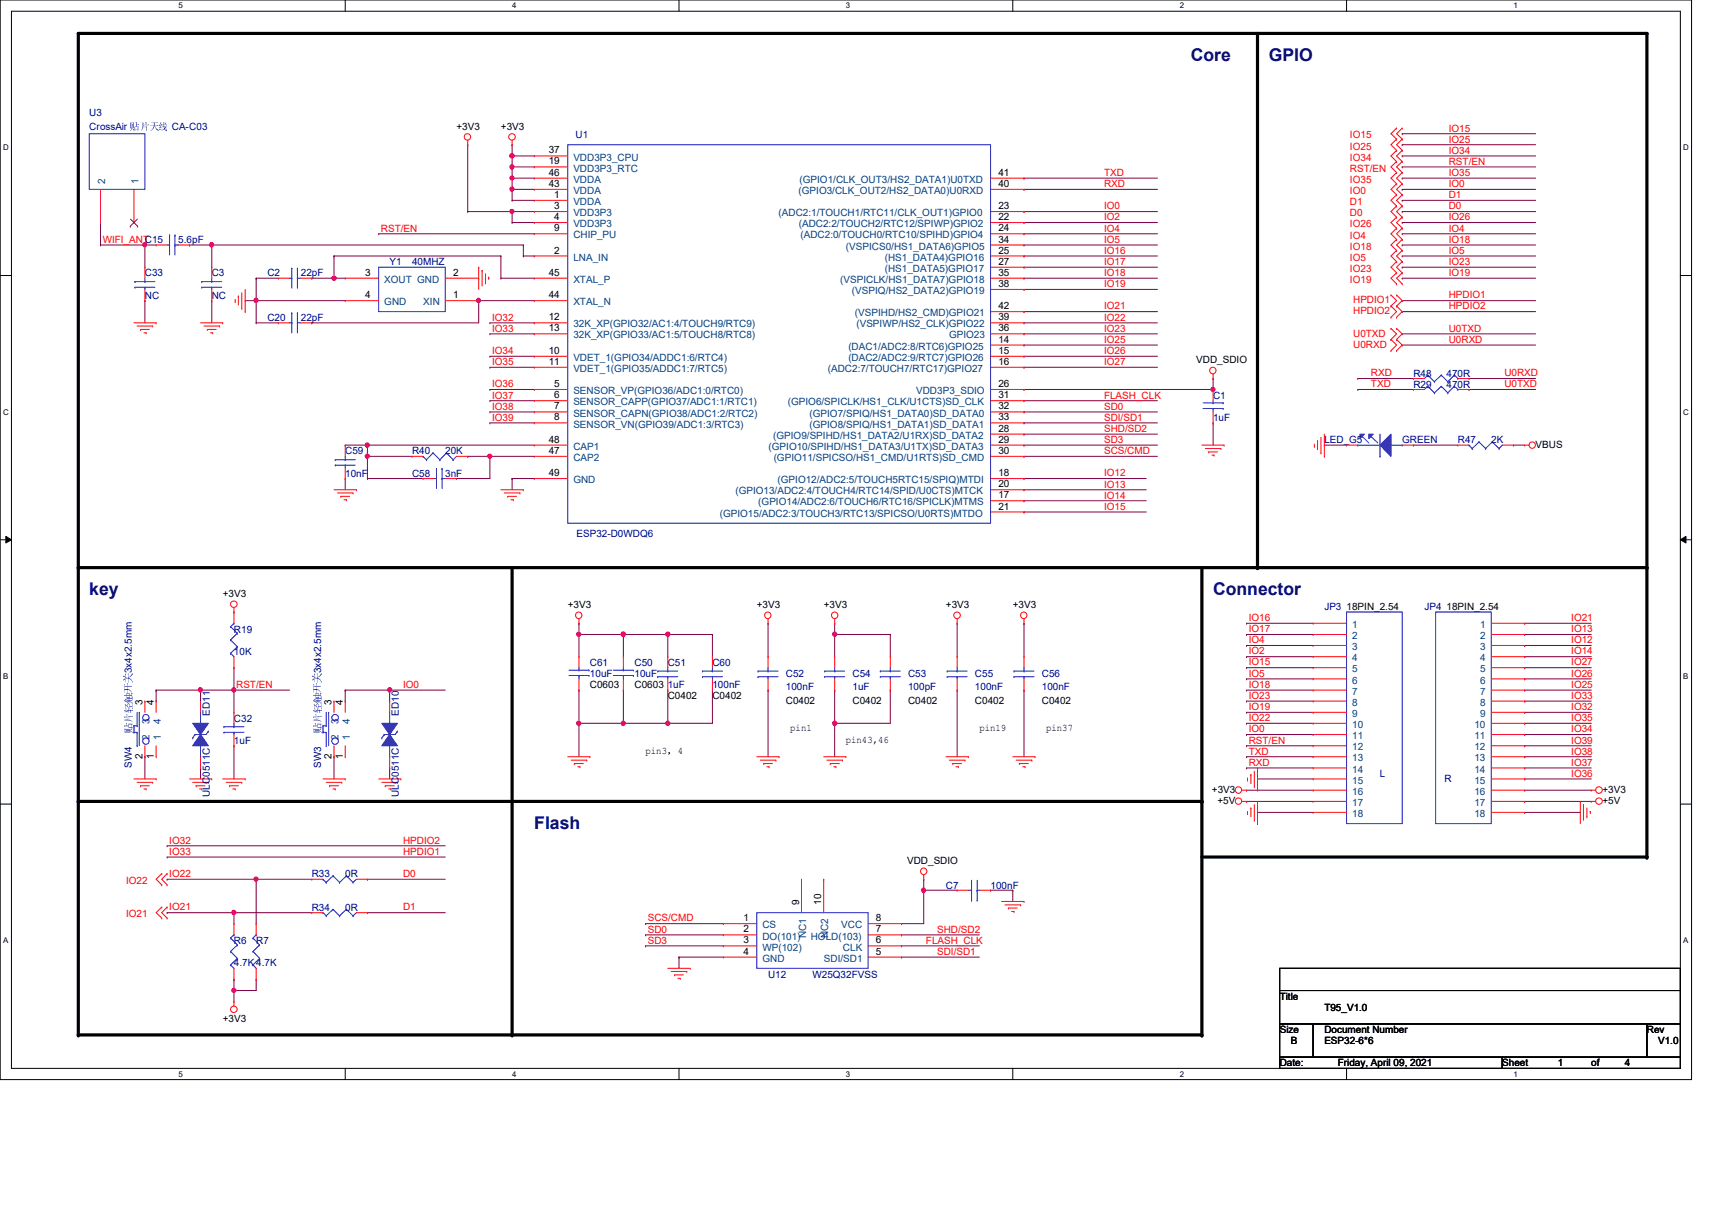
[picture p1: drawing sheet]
<svg xmlns="http://www.w3.org/2000/svg" width="297mm" height="210mm" viewBox="0 0 297 210" stroke-linecap="round" stroke-linejoin="round" font-family="sans-serif">
<defs><g id="words">
<g font-size="3" fill="#00007f">
<text x="206.6" y="10.6">Core</text>
<text x="220.1" y="10.6">GPIO</text>
<text x="15.5" y="103.3">key</text>
<text x="210.5" y="103.3">Connector</text>
<text x="92.7" y="143.8">Flash</text>
</g>
<g font-size="1.7" fill="#00007f">
<text x="15.5" y="20.2">U3</text>
<text x="15.5" y="22.5">CrossAir 贴贴贴贴 CA-C03</text>
<text x="99.9" y="24">U1</text>
<text x="25.1" y="48">C33</text>
<text x="30.9" y="42.2">5.6pF</text>
<text x="36.7" y="48">C3</text>
<text x="46.4" y="48">C2</text>
<text x="52.2" y="48">22pF</text>
<text x="67.6" y="46">Y1</text>
<text x="71.5" y="46">40MHZ</text>
<text x="25.1" y="51.8">NC</text>
<text x="36.7" y="51.8">NC</text>
<text x="46.4" y="55.7">C20</text>
<text x="52.2" y="55.7">22pF</text>
<text x="245.2" y="65.3">R48</text>
<text x="251" y="65.3">470R</text>
<text x="210.5" y="69.2">C1</text>
<text x="245.2" y="67.3">R29</text>
<text x="251" y="67.3">470R</text>
<text x="210.5" y="73.1">1uF</text>
<text x="229.8" y="76.9">LED_G5</text>
<text x="243.3" y="76.9">GREEN</text>
<text x="252.9" y="76.9">R47</text>
<text x="258.7" y="76.9">2K</text>
<text x="59.9" y="78.8">C59</text>
<text x="59.9" y="82.7">10nF</text>
<text x="71.5" y="82.7">C58</text>
<text x="71.5" y="78.8">R40</text>
<text x="77.3" y="82.7">3nF</text>
<text x="77.3" y="78.8">20K</text>
<text x="100" y="93.1">ESP32-D0WDQ6</text>
<text x="229.8" y="105.9">JP3</text>
<text x="247.1" y="105.9">JP4</text>
<text x="40.6" y="109.7">R19</text>
<text x="40.6" y="113.6">10K</text>
<text x="22.9" y="116.8" transform="rotate(-90 22.9 116.8)">3x4x2.5mm</text>
<text x="22.9" y="118.5">贴</text>
<text x="55.7" y="116.8" transform="rotate(-90 55.7 116.8)">3x4x2.5mm</text>
<text x="55.7" y="118.5">贴</text>
<text x="102.4" y="115.5">C61</text>
<text x="102.4" y="117.4">10uF</text>
<text x="110.1" y="115.5">C50</text>
<text x="110.1" y="117.4">10uF</text>
<text x="115.9" y="115.5">C51</text>
<text x="115.9" y="119.4">1uF</text>
<text x="123.6" y="115.5">C60</text>
<text x="123.6" y="119.4">100nF</text>
<text x="136.4" y="117.4">C52</text>
<text x="136.4" y="119.8">100nF</text>
<text x="147.9" y="117.4">C54</text>
<text x="147.9" y="119.8">1uF</text>
<text x="157.6" y="117.4">C53</text>
<text x="157.6" y="119.8">100pF</text>
<text x="169.2" y="117.4">C55</text>
<text x="169.2" y="119.8">100nF</text>
<text x="180.8" y="117.4">C56</text>
<text x="180.8" y="119.8">100nF</text>
<text x="22.9" y="125.5">贴</text>
<text x="22.9" y="123.7">贴</text>
<text x="22.9" y="122">贴</text>
<text x="22.9" y="120.3">贴</text>
<text x="36.4" y="124.1" transform="rotate(-90 36.4 124.1)">ED11</text>
<text x="40.6" y="125.2">C32</text>
<text x="55.7" y="125.5">贴</text>
<text x="55.7" y="123.7">贴</text>
<text x="55.7" y="122">贴</text>
<text x="55.7" y="120.3">贴</text>
<text x="69.2" y="124.1" transform="rotate(-90 69.2 124.1)">ED10</text>
<text x="22.9" y="127.2">贴</text>
<text x="40.6" y="129">1uF</text>
<text x="55.7" y="127.2">贴</text>
<text x="22.9" y="133.2" transform="rotate(-90 22.9 133.2)">SW4</text>
<text x="55.7" y="133.2" transform="rotate(-90 55.7 133.2)">SW3</text>
<text x="239.4" y="134.8">L</text>
<text x="250.6" y="135.6">R</text>
<text x="36.4" y="138.2" transform="rotate(-90 36.4 138.2)">ULC0511C</text>
<text x="69.2" y="138.2" transform="rotate(-90 69.2 138.2)">ULC0511C</text>
<text x="54.1" y="152.2">R33</text>
<text x="59.9" y="152.2">0R</text>
<text x="164.1" y="154.1">C7</text>
<text x="171.9" y="154.1">100nF</text>
<text x="54.1" y="158">R34</text>
<text x="59.9" y="158">0R</text>
<text x="40.6" y="163.8">R6</text>
<text x="40.6" y="167.6">4.7K 4.7K</text>
<text x="44.4" y="163.8">R7</text>
<text x="133.3" y="169.6">U12</text>
<text x="141" y="169.6">W25Q32FVSS</text>
</g>
<g font-size="1.7">
<text x="79.2" y="22.5">+3V3</text>
<text x="86.9" y="22.5">+3V3</text>
<text x="95.2" y="26.6">37</text>
<text x="95.2" y="28.5">19</text>
<text x="95.2" y="30.5">46</text>
<text x="95.2" y="32.4">43</text>
<text x="96.2" y="34.3">1</text>
<text x="173.2" y="30.5">41</text>
<text x="173.2" y="32.4">40</text>
<text x="96.2" y="36.3">3</text>
<text x="96.2" y="40.1">9</text>
<text x="96.2" y="38.2">4</text>
<text x="173.2" y="36.3">23</text>
<text x="173.2" y="38.2">22</text>
<text x="173.2" y="40.1">24</text>
<text x="63.4" y="47.8">3</text>
<text x="78.6" y="47.8">2</text>
<text x="95.2" y="47.8">45</text>
<text x="96.2" y="44">2</text>
<text x="173.2" y="42.1">34</text>
<text x="173.2" y="44">25</text>
<text x="173.2" y="45.9">27</text>
<text x="173.2" y="47.8">35</text>
<text x="63.4" y="51.7">4</text>
<text x="78.6" y="51.7">1</text>
<text x="95.2" y="51.7">44</text>
<text x="173.2" y="49.8">38</text>
<text x="173.2" y="53.6">42</text>
<text x="95.2" y="55.6">12</text>
<text x="95.2" y="57.5">13</text>
<text x="173.2" y="55.6">39</text>
<text x="173.2" y="57.5">36</text>
<text x="173.2" y="59.4">14</text>
<text x="95.2" y="61.4">10</text>
<text x="95.2" y="63.3">11</text>
<text x="173.2" y="61.4">15</text>
<text x="173.2" y="63.3">16</text>
<text x="207.6" y="63">VDD_SDIO</text>
<text x="96.2" y="67.1">5</text>
<text x="96.2" y="69.1">6</text>
<text x="96.2" y="71">7</text>
<text x="173.2" y="67.1">26</text>
<text x="173.2" y="69.1">31</text>
<text x="173.2" y="71">32</text>
<text x="95.2" y="76.8">48</text>
<text x="96.2" y="72.9">8</text>
<text x="173.2" y="72.9">33</text>
<text x="173.2" y="74.9">28</text>
<text x="173.2" y="76.8">29</text>
<text x="266.4" y="77.7">VBUS</text>
<text x="95.2" y="78.7">47</text>
<text x="95.2" y="82.6">49</text>
<text x="173.2" y="78.7">30</text>
<text x="173.2" y="82.6">18</text>
<text x="173.2" y="84.5">20</text>
<text x="173.2" y="86.4">17</text>
<text x="173.2" y="88.4">21</text>
<text x="38.6" y="103.5">+3V3</text>
<text x="98.5" y="105.5">+3V3</text>
<text x="131.3" y="105.5">+3V3</text>
<text x="142.9" y="105.5">+3V3</text>
<text x="164.1" y="105.5">+3V3</text>
<text x="175.7" y="105.5">+3V3</text>
<text x="233.6" y="105.9">18PIN_2.54</text>
<text x="251" y="105.9">18PIN_2.54</text>
<text x="102.4" y="119.4">C0603</text>
<text x="110.1" y="119.4">C0603</text>
<text x="24.7" y="122.2" transform="rotate(-90 24.7 122.2)">3</text>
<text x="26.7" y="122.2" transform="rotate(-90 26.7 122.2)">4</text>
<text x="57.5" y="122.2" transform="rotate(-90 57.5 122.2)">3</text>
<text x="59.5" y="122.2" transform="rotate(-90 59.5 122.2)">4</text>
<text x="115.9" y="121.3">C0402</text>
<text x="123.6" y="121.3">C0402</text>
<text x="136.4" y="122.1">C0402</text>
<text x="147.9" y="122.1">C0402</text>
<text x="157.6" y="122.1">C0402</text>
<text x="169.2" y="122.1">C0402</text>
<text x="180.8" y="122.1">C0402</text>
<text x="24.7" y="131.7" transform="rotate(-90 24.7 131.7)">2</text>
<text x="26.7" y="131.7" transform="rotate(-90 26.7 131.7)">1</text>
<text x="57.5" y="131.7" transform="rotate(-90 57.5 131.7)">2</text>
<text x="59.5" y="131.7" transform="rotate(-90 59.5 131.7)">1</text>
<text x="112" y="130.8">pin3，4</text>
<text x="137.1" y="126.9">pin1</text>
<text x="146.8" y="128.8">pin43,46</text>
<text x="169.9" y="126.9">pin19</text>
<text x="181.5" y="126.9">pin37</text>
<text x="210.3" y="137.5">+3V3</text>
<text x="278" y="137.5">+3V3</text>
<text x="211.2" y="139.4">+5V</text>
<text x="278" y="139.4">+5V</text>
<text x="157.4" y="149.9">VDD_SDIO</text>
<text x="129" y="159.8">1</text>
<text x="129" y="161.8">2</text>
<text x="138.6" y="157" transform="rotate(-90 138.6 157)">9</text>
<text x="142.5" y="157" transform="rotate(-90 142.5 157)">10</text>
<text x="152" y="159.8">8</text>
<text x="152" y="161.8">7</text>
<text x="129" y="163.7">3</text>
<text x="129" y="165.6">4</text>
<text x="152" y="163.7">6</text>
<text x="152" y="165.6">5</text>
<text x="222" y="173.4">Title</text>
<text x="38.6" y="177.3">+3V3</text>
<text x="222" y="179.2">Size</text>
<text x="229.8" y="179.2">Document Number</text>
<text x="229.8" y="175.3">T95_V1.0</text>
<text x="285.7" y="179.2">Rev</text>
<text x="222" y="185">Date:</text>
<text x="224" y="181.1">B</text>
<text x="229.8" y="181.1">ESP32-6*6</text>
<text x="232.1" y="185">Friday, April 09, 2021</text>
<text x="260.6" y="185">Sheet</text>
<text x="270.3" y="185">1</text>
<text x="276.1" y="185">of</text>
<text x="281.9" y="185">4</text>
<text x="287.7" y="181.1">V1.0</text>
</g>
<g font-size="1.7" fill="#f00">
<text x="251.4" y="22.8">IO15</text>
<text x="234.2" y="29.8">RST/EN</text>
<text x="234.2" y="24">IO15</text>
<text x="234.2" y="26">IO25</text>
<text x="234.2" y="27.9">IO34</text>
<text x="251.4" y="28.6">RST/EN</text>
<text x="251.4" y="24.7">IO25</text>
<text x="251.4" y="26.7">IO34</text>
<text x="191.6" y="32.5">RXD</text>
<text x="191.6" y="30.5">TXD</text>
<text x="234.2" y="31.7">IO35</text>
<text x="234.2" y="33.7">IO0</text>
<text x="234.2" y="35.6">D1</text>
<text x="251.4" y="30.5">IO35</text>
<text x="251.4" y="32.5">IO0</text>
<text x="251.4" y="34.4">D1</text>
<text x="66.1" y="40.2">RST/EN</text>
<text x="191.6" y="40.2">IO4</text>
<text x="191.6" y="38.2">IO2</text>
<text x="191.6" y="36.3">IO0</text>
<text x="234.2" y="39.5">IO26</text>
<text x="234.2" y="37.5">D0</text>
<text x="234.2" y="41.4">IO4</text>
<text x="251.4" y="36.3">D0</text>
<text x="251.4" y="38.2">IO26</text>
<text x="251.4" y="40.2">IO4</text>
<text x="17.8" y="42.1">WIFI_ANTC15</text>
<text x="191.6" y="42.1">IO5</text>
<text x="191.6" y="47.9">IO18</text>
<text x="191.6" y="46">IO17</text>
<text x="191.6" y="44">IO16</text>
<text x="234.2" y="43.3">IO18</text>
<text x="234.2" y="45.3">IO5</text>
<text x="234.2" y="47.2">IO23</text>
<text x="251.4" y="47.9">IO19</text>
<text x="251.4" y="46">IO23</text>
<text x="251.4" y="44">IO5</text>
<text x="251.4" y="42.1">IO18</text>
<text x="191.6" y="53.7">IO21</text>
<text x="191.6" y="49.8">IO19</text>
<text x="234.2" y="49.1">IO19</text>
<text x="234.8" y="52.6">HPDIO1</text>
<text x="251.4" y="51.8">HPDIO1</text>
<text x="251.4" y="53.7">HPDIO2</text>
<text x="85.4" y="57.5">IO33</text>
<text x="85.4" y="55.6">IO32</text>
<text x="191.6" y="57.5">IO23</text>
<text x="191.6" y="59.5">IO25</text>
<text x="191.6" y="55.6">IO22</text>
<text x="234.8" y="58.4">U0TXD</text>
<text x="234.8" y="54.5">HPDIO2</text>
<text x="251.4" y="57.5">U0TXD</text>
<text x="251.4" y="59.5">U0RXD</text>
<text x="85.4" y="63.3">IO35</text>
<text x="85.4" y="61.4">IO34</text>
<text x="191.6" y="63.3">IO27</text>
<text x="191.6" y="61.4">IO26</text>
<text x="234.8" y="60.3">U0RXD</text>
<text x="237.9" y="65.3">RXD</text>
<text x="261" y="65.3">U0RXD</text>
<text x="85.4" y="71.1">IO38</text>
<text x="85.4" y="69.1">IO37</text>
<text x="85.4" y="67.2">IO36</text>
<text x="191.6" y="71.1">SD0</text>
<text x="191.6" y="69.1">FLASH_CLK</text>
<text x="237.9" y="67.2">TXD</text>
<text x="261" y="67.2">U0TXD</text>
<text x="85.4" y="73">IO39</text>
<text x="191.6" y="76.8">SD3</text>
<text x="191.6" y="74.9">SHD/SD2</text>
<text x="191.6" y="73">SDI/SD1</text>
<text x="191.6" y="82.6">IO12</text>
<text x="191.6" y="78.8">SCS/CMD</text>
<text x="191.6" y="88.4">IO15</text>
<text x="191.6" y="84.6">IO13</text>
<text x="191.6" y="86.5">IO14</text>
<text x="216.7" y="107.7">IO16</text>
<text x="272.6" y="107.7">IO21</text>
<text x="216.7" y="113.5">IO2</text>
<text x="216.7" y="111.6">IO4</text>
<text x="216.7" y="109.7">IO17</text>
<text x="272.6" y="113.5">IO14</text>
<text x="272.6" y="111.6">IO12</text>
<text x="272.6" y="109.7">IO13</text>
<text x="41" y="119.3">RST/EN</text>
<text x="69.9" y="119.3">IO0</text>
<text x="216.7" y="119.3">IO18</text>
<text x="216.7" y="117.4">IO5</text>
<text x="216.7" y="115.4">IO15</text>
<text x="272.6" y="119.3">IO25</text>
<text x="272.6" y="117.4">IO26</text>
<text x="272.6" y="115.4">IO27</text>
<text x="216.7" y="121.2">IO23</text>
<text x="216.7" y="123.2">IO19</text>
<text x="216.7" y="125.1">IO22</text>
<text x="272.6" y="125.1">IO35</text>
<text x="272.6" y="121.2">IO33</text>
<text x="272.6" y="123.2">IO32</text>
<text x="216.7" y="130.9">TXD</text>
<text x="216.7" y="129">RST/EN</text>
<text x="216.7" y="127">IO0</text>
<text x="272.6" y="129">IO39</text>
<text x="272.6" y="130.9">IO38</text>
<text x="272.6" y="127">IO34</text>
<text x="216.7" y="132.8">RXD</text>
<text x="272.6" y="134.7">IO36</text>
<text x="272.6" y="132.8">IO37</text>
<text x="29.4" y="146.3">IO32</text>
<text x="29.4" y="148.3">IO33</text>
<text x="69.9" y="146.3">HPDIO2</text>
<text x="69.9" y="148.3">HPDIO1</text>
<text x="21.9" y="153.4">IO22</text>
<text x="29.4" y="152.1">IO22</text>
<text x="69.9" y="152.1">D0</text>
<text x="21.9" y="159.1">IO21</text>
<text x="29.4" y="157.9">IO21</text>
<text x="69.9" y="157.9">D1</text>
<text x="112.4" y="161.8">SD0</text>
<text x="112.4" y="159.9">SCS/CMD</text>
<text x="162.6" y="161.8">SHD/SD2</text>
<text x="112.4" y="163.7">SD3</text>
<text x="160.7" y="163.7">FLASH_CLK</text>
<text x="162.6" y="165.7">SDI/SD1</text>
</g>
<g font-size="1.7" fill="#003f7f">
<text x="99.5" y="27.9">VDD3P3_CPU</text>
<text x="99.5" y="29.8">VDD3P3_RTC</text>
<text x="18.2" y="31.9" transform="rotate(-90 18.2 31.9)">2</text>
<text x="24" y="31.9" transform="rotate(-90 24 31.9)">1</text>
<text x="99.5" y="31.7">VDDA</text>
<text x="99.5" y="33.7">VDDA</text>
<text x="99.5" y="35.6">VDDA</text>
<text x="138.6" y="33.7">(GPIO3/CLK_OUT2/HS2_DATA0)U0RXD</text>
<text x="138.7" y="31.7">(GPIO1/CLK_OUT3/HS2_DATA1)U0TXD</text>
<text x="99.5" y="37.5">VDD3P3</text>
<text x="99.5" y="41.4">CHIP_PU</text>
<text x="99.5" y="39.4">VDD3P3</text>
<text x="135.1" y="37.5">(ADC2:1/TOUCH1/RTC11/CLK_OUT1)GPIO0</text>
<text x="138.6" y="39.4">(ADC2:2/TOUCH2/RTC12/SPIWP)GPIO2</text>
<text x="138.9" y="41.4">(ADC2:0/TOUCH0/RTC10/SPIHD)GPIO4</text>
<text x="99.5" y="45.2">LNA_IN</text>
<text x="146.8" y="43.3">(VSPICS0/HS1_DATA6)GPIO5</text>
<text x="153.5" y="45.2">(HS1_DATA4)GPIO16</text>
<text x="153.5" y="47.2">(HS1_DATA5)GPIO17</text>
<text x="66.7" y="49.1">XOUT GND</text>
<text x="66.7" y="53">GND</text>
<text x="73.4" y="53">XIN</text>
<text x="99.5" y="49.1">XTAL_P</text>
<text x="99.5" y="53">XTAL_N</text>
<text x="145.8" y="49.1">(VSPICLK/HS1_DATA7)GPIO18</text>
<text x="147.8" y="51">(VSPIQ/HS2_DATA2)GPIO19</text>
<text x="99.5" y="56.8">32K_XP(GPIO32/AC1:4/TOUCH9/RTC9)</text>
<text x="99.5" y="58.7">32K_XP(GPIO33/AC1:5/TOUCH8/RTC8)</text>
<text x="148.3" y="54.9">(VSPIHD/HS2_CMD)GPIO21</text>
<text x="148.6" y="56.8">(VSPIWP/HS2_CLK)GPIO22</text>
<text x="164.7" y="58.7">GPIO23</text>
<text x="99.5" y="62.6">VDET_1(GPIO34/ADDC1:6/RTC4)</text>
<text x="99.5" y="64.5">VDET_1(GPIO35/ADDC1:7/RTC5)</text>
<text x="143.6" y="64.5">(ADC2:7/TOUCH7/RTC17)GPIO27</text>
<text x="147.2" y="60.7">(DAC1/ADC2:8/RTC6)GPIO25</text>
<text x="147.2" y="62.6">(DAC2/ADC2:9/RTC7)GPIO26</text>
<text x="99.5" y="68.4">SENSOR_VP(GPIO36/ADC1:0/RTC0)</text>
<text x="99.5" y="70.3">SENSOR_CAPP(GPIO37/ADC1:1/RTC1)</text>
<text x="136.7" y="70.3">(GPIO6/SPICLK/HS1_CLK/U1CTS)SD_CLK</text>
<text x="159" y="68.4">VDD3P3_SDIO</text>
<text x="99.5" y="72.3">SENSOR_CAPN(GPIO38/ADC1:2/RTC2)</text>
<text x="99.5" y="74.2">SENSOR_VN(GPIO39/ADC1:3/RTC3)</text>
<text x="134.2" y="76.1">(GPIO9/SPIHD/HS1_DATA2/U1RX)SD_DATA2</text>
<text x="140.5" y="72.3">(GPIO7/SPIQ/HS1_DATA0)SD_DATA0</text>
<text x="140.5" y="74.2">(GPIO8/SPIQ/HS1_DATA1)SD_DATA1</text>
<text x="99.5" y="78">CAP1</text>
<text x="99.5" y="80">CAP2</text>
<text x="99.5" y="83.8">GND</text>
<text x="133.3" y="78">(GPIO10/SPIHD/HS1_DATA3/U1TX)SD_DATA3</text>
<text x="134.2" y="80">(GPIO11/SPICSO/HS1_CMD/U1RTS)SD_CMD</text>
<text x="134.9" y="83.8">(GPIO12/ADC2:5/TOUCH5RTC15/SPIQ)MTDI</text>
<text x="124.9" y="89.6">(GPIO15/ADC2:3/TOUCH3/RTC13/SPICSO/U0RTS)MTDO</text>
<text x="127.6" y="85.8">(GPIO13/ADC2:4/TOUCH4/RTC14/SPID/U0CTS)MTCK</text>
<text x="131.6" y="87.7">(GPIO14/ADC2:6/TOUCH6/RTC16/SPICLK)MTMS</text>
<text x="234.6" y="108.9">1</text>
<text x="234.6" y="110.9">2</text>
<text x="234.6" y="112.8">3</text>
<text x="256.8" y="108.9">1</text>
<text x="256.8" y="110.9">2</text>
<text x="256.8" y="112.8">3</text>
<text x="234.6" y="114.7">4</text>
<text x="234.6" y="116.6">5</text>
<text x="234.6" y="118.6">6</text>
<text x="256.8" y="114.7">4</text>
<text x="256.8" y="116.6">5</text>
<text x="256.8" y="118.6">6</text>
<text x="25.9" y="125.5" transform="rotate(-90 25.9 125.5)">3</text>
<text x="27.9" y="125.5" transform="rotate(-90 27.9 125.5)">4</text>
<text x="58.8" y="125.5" transform="rotate(-90 58.8 125.5)">3</text>
<text x="60.7" y="125.5" transform="rotate(-90 60.7 125.5)">4</text>
<text x="234.6" y="120.5">7</text>
<text x="234.6" y="122.4">8</text>
<text x="234.6" y="124.4">9</text>
<text x="256.8" y="120.5">7</text>
<text x="256.8" y="122.4">8</text>
<text x="256.8" y="124.4">9</text>
<text x="25.9" y="128.4" transform="rotate(-90 25.9 128.4)">2</text>
<text x="27.9" y="128.4" transform="rotate(-90 27.9 128.4)">1</text>
<text x="58.8" y="128.4" transform="rotate(-90 58.8 128.4)">2</text>
<text x="60.7" y="128.4" transform="rotate(-90 60.7 128.4)">1</text>
<text x="234.6" y="126.3">10</text>
<text x="234.6" y="128.2">11</text>
<text x="234.6" y="130.2">12</text>
<text x="255.8" y="126.3">10</text>
<text x="255.8" y="128.2">11</text>
<text x="255.8" y="130.2">12</text>
<text x="234.6" y="132.1">13</text>
<text x="234.6" y="134">14</text>
<text x="234.6" y="135.9">15</text>
<text x="234.6" y="137.9">16</text>
<text x="255.8" y="132.1">13</text>
<text x="255.8" y="134">14</text>
<text x="255.8" y="135.9">15</text>
<text x="255.8" y="137.9">16</text>
<text x="234.6" y="139.8">17</text>
<text x="234.6" y="141.7">18</text>
<text x="255.8" y="139.8">17</text>
<text x="255.8" y="141.7">18</text>
<text x="132.3" y="161">CS</text>
<text x="146" y="161">VCC</text>
<text x="132.3" y="163">DO(101)</text>
<text x="132.3" y="164.9">WP(102)</text>
<text x="132.3" y="166.8">GND</text>
<text x="139.9" y="162.7" transform="rotate(-90 139.9 162.7)">NC1</text>
<text x="140.7" y="163">HOLD(103)</text>
<text x="143" y="166.8">SDI/SD1</text>
<text x="143.7" y="162.7" transform="rotate(-90 143.7 162.7)">NC2</text>
<text x="146.3" y="164.9">CLK</text>
</g>
<g font-size="1.4">
<text x="30.9" y="1.4">5</text>
<text x="88.9" y="1.4">4</text>
<text x="146.8" y="1.4">3</text>
<text x="204.7" y="1.4">2</text>
<text x="262.6" y="1.4">1</text>
<text x=".5" y="26.1">D</text>
<text x="292.1" y="26.1">D</text>
<text x=".5" y="71.9">C</text>
<text x="292.1" y="71.9">C</text>
<text x=".5" y="117.8">B</text>
<text x="292.1" y="117.8">B</text>
<text x=".5" y="163.6">A</text>
<text x="292.1" y="163.6">A</text>
<text x="30.9" y="186.8">5</text>
<text x="88.9" y="186.8">4</text>
<text x="146.8" y="186.8">3</text>
<text x="204.7" y="186.8">2</text>
<text x="262.6" y="186.8">1</text>
</g>
</g></defs>
<path d="M0 0h293.5v187.3h-293.5zM2 1.9h289.5v183.4h-289.5z" fill="none" stroke="#000" stroke-width=".17"/>
<g fill="#fff">
<path d="M30.9 .2h.8v1.5h-.8z"/>
<path d="M30.9 185.5h.8v1.6h-.8z"/>
</g>
<path d="M59.9 0v1.9M59.9 185.3v2" fill="none" stroke="#000" stroke-width=".17"/>
<g fill="#fff">
<path d="M88.9 .2h.7v1.5h-.7z"/>
<path d="M88.9 185.5h.7v1.6h-.7z"/>
</g>
<path d="M117.8 0v1.9M117.8 185.3v2" fill="none" stroke="#000" stroke-width=".17"/>
<g fill="#fff">
<path d="M146.8 .2h.7v1.5h-.7z"/>
<path d="M146.8 185.5h.7v1.6h-.7z"/>
</g>
<path d="M175.7 0v1.9M175.7 185.3v2" fill="none" stroke="#000" stroke-width=".17"/>
<g fill="#fff">
<path d="M204.7 .2h.7v1.5h-.7z"/>
<path d="M204.7 185.5h.7v1.6h-.7z"/>
</g>
<path d="M233.6 0v1.9M233.6 185.3v2" fill="none" stroke="#000" stroke-width=".17"/>
<g fill="#fff">
<path d="M262.6 .2h.8v1.5h-.8z"/>
<path d="M262.6 185.5h.8v1.6h-.8z"/>
<path d="M.5 24.8h1v1.6h-1z"/>
<path d="M292.1 24.8h.9v1.6h-.9z"/>
<path d="M.5 70.7h1v1.5h-1z"/>
<path d="M292.1 70.7h.9v1.5h-.9z"/>
</g>
<path d="M0 47.8h2M291.5 47.8h2" fill="none" stroke="#000" stroke-width=".17"/>
<g fill="#fff">
<path d="M.5 116.5h.9v1.6h-.9z"/>
<path d="M292.1 116.5h.8v1.6h-.8z"/>
</g>
<path d="M0 93.6h2M1 93l1 .6-1 .6zM291.5 93.6l1-.6v1.2zM291.5 93.6h2" fill="none" stroke="#000" stroke-width=".17"/>
<path d="M1 93l1 .6-1 .6zM291.5 93.6l1-.6v1.2z" fill="#000"/>
<g fill="#fff">
<path d="M.5 162.4h.9v1.5h-.9z"/>
<path d="M292.1 162.4h.8v1.5h-.8z"/>
</g>
<path d="M0 139.5h2M291.5 139.5h2" fill="none" stroke="#000" stroke-width=".17"/>
<path d="M218.2 5.8v92.7M13.6 98.5h272.1M88.9 98.5v81M208.5 98.5v81h-194.9v-173.7h272.1v142.9h-77.2M13.6 139h194.9" fill="none" stroke="#000" stroke-width=".55"/>
<g fill="#000">
<circle cx="218.2" cy="5.8" r=".28"/>
<circle cx="285.7" cy="5.8" r=".28"/>
<circle cx="13.6" cy="98.5" r=".28"/>
<circle cx="218.2" cy="98.5" r=".28"/>
<circle cx="285.7" cy="98.5" r=".28"/>
<circle cx="13.6" cy="139" r=".28"/>
<circle cx="88.9" cy="139" r=".28"/>
<circle cx="208.5" cy="139" r=".28"/>
<circle cx="285.7" cy="148.7" r=".28"/>
<circle cx="13.6" cy="179.5" r=".28"/>
<circle cx="88.9" cy="179.5" r=".28"/>
<circle cx="208.5" cy="179.5" r=".28"/>
</g>
<g fill="none" stroke="#7f003f" stroke-width=".17">
<path d="M243.3 30.9h.1M243.3 32.9h.1M243.3 34.8h.1M243.3 36.7h.1M243.3 30.9h23.1M243.3 32.9h23.1M243.3 34.8h23.1M243.3 36.7h23.1M243.3 57.9h.1M243.3 59.9h.1M243.3 57.9h23.1M243.3 59.9h23.1"/>
<path d="M235.6 67.6h.1M235.6 65.7h.1M235.6 67.6h9.6M235.6 65.7h9.6M254.9 67.6h.1M254.9 67.6h11.5M177.7 83h.1M177.7 83h21.2M40.6 119.7h.1M40.6 119.7h9.6M40.6 129.4h.1M40.6 129.4v5.7"/>
</g>
<circle cx="40.6" cy="119.7" r=".38" fill="#f0f"/>
<circle cx="40.6" cy="119.7" r=".38" fill="none" stroke="#f0f" stroke-width=".17"/>
<g fill="none" stroke="#7f003f" stroke-width=".17">
<path d="M34.8 119.7h.1M34.8 119.7h5.8M40.6 115.8h.1M40.6 119.7h.1M40.6 115.8v7.8M40.6 158.3h.1M40.6 158.3h13.5M44.4 152.5h.1M44.4 152.5h9.7M63.8 152.5h.1M63.8 158.3h.1M63.8 152.5h13.5"/>
<path d="M63.8 158.3h13.5"/>
</g>
<circle cx="34.8" cy="119.7" r=".38" fill="#f0f"/>
<circle cx="34.8" cy="119.7" r=".38" fill="none" stroke="#f0f" stroke-width=".17"/>
<g fill="none" stroke="#7f003f" stroke-width=".17">
<path d="M177.7 38.6h.1M177.7 38.6h23.1M243.3 38.6h.1M243.3 29h.1M243.3 38.6h23.1M243.3 29h23.1M177.7 40.6h.1M177.7 42.5h.1M177.7 48.3h.1M177.7 57.9h.1M177.7 40.6h23.1M177.7 48.3h23.1"/>
<path d="M177.7 42.5h23.1M177.7 57.9h23.1M243.3 52.2h.1M243.3 54.1h.1M243.3 48.3h.1M243.3 46.4h.1M243.3 44.4h.1M243.3 42.5h.1M243.3 40.6h.1M243.3 52.2h23.1M243.3 54.1h23.1M243.3 40.6h23.1"/>
<path d="M243.3 48.3h23.1M243.3 46.4h23.1M243.3 44.4h23.1M243.3 42.5h23.1M245.2 77.2h.1M245.2 77.2h7.7M254.9 65.7h.1M254.9 65.7h11.5M177.7 88.8h.1M177.7 85h.1M177.7 86.9h.1M177.7 88.8h21.2"/>
<path d="M177.7 85h21.2M177.7 86.9h21.2M100.5 110.1h.1M100.5 110.1v3.8M108.2 110.1h.1M108.2 119.7h.1M108.2 110.1v3.8M108.2 119.7v5.8M115.9 110.1h.1M115.9 110.1h7.7M108.2 125.5h.1M108.2 125.5h7.7"/>
<path d="M264.5 129.4h.1M264.5 129.4h11.6M29 146.7h.1M29 148.7h.1M29 146.7h48.3M29 148.7h48.3"/>
</g>
<circle cx="108.1" cy="125.5" r=".38" fill="#f0f"/>
<circle cx="108.1" cy="125.5" r=".38" fill="none" stroke="#f0f" stroke-width=".17"/>
<path d="M100.5 119.7h.1M100.5 119.7v5.8" fill="none" stroke="#7f003f" stroke-width=".17"/>
<circle cx="100.4" cy="125.5" r=".38" fill="#f0f"/>
<circle cx="100.4" cy="125.5" r=".38" fill="none" stroke="#f0f" stroke-width=".17"/>
<path d="M115.9 110.1h.1M115.9 110.1v3.8M100.5 125.5h.1M100.5 125.5v5.8" fill="none" stroke="#7f003f" stroke-width=".17"/>
<circle cx="115.9" cy="110" r=".38" fill="#f0f"/>
<circle cx="115.9" cy="110" r=".38" fill="none" stroke="#f0f" stroke-width=".17"/>
<path d="M123.6 119.7h.1M123.6 119.7v5.8h-7.7M115.9 125.5h.1" fill="none" stroke="#7f003f" stroke-width=".17"/>
<circle cx="115.9" cy="125.5" r=".38" fill="#f0f"/>
<circle cx="115.9" cy="125.5" r=".38" fill="none" stroke="#f0f" stroke-width=".17"/>
<path d="M100.5 108.1h.1M100.5 108.1v2M115.9 119.7h.1M115.9 119.7v5.8M133.3 108.1h.1M133.3 119.7h.1M133.3 108.1v5.8M133.3 119.7v11.6M144.8 110.1h.1M144.8 110.1v3.8M154.5 110.1h.1M154.5 110.1v3.8" fill="none" stroke="#7f003f" stroke-width=".17"/>
<circle cx="144.8" cy="110" r=".38" fill="#f0f"/>
<circle cx="144.8" cy="110" r=".38" fill="none" stroke="#f0f" stroke-width=".17"/>
<path d="M144.8 110.1h.1M144.8 119.7h.1M144.8 110.1h9.7M144.8 119.7v5.8M154.5 119.7h.1M154.5 119.7v5.8h-9.7M144.8 125.5h.1" fill="none" stroke="#7f003f" stroke-width=".17"/>
<circle cx="144.8" cy="125.5" r=".38" fill="#f0f"/>
<circle cx="144.8" cy="125.5" r=".38" fill="none" stroke="#f0f" stroke-width=".17"/>
<g fill="none" stroke="#7f003f" stroke-width=".17">
<path d="M81.1 36.7h.1M81.1 36.7h7.8M177.7 32.9h.1M177.7 32.9h23.1M166.1 108.1h.1M166.1 119.7h.1M166.1 108.1v5.8M166.1 119.7v11.6M177.7 108.1h.1M177.7 119.7h.1M177.7 108.1v5.8M177.7 119.7v11.6"/>
<path d="M144.8 125.5h.1M144.8 125.5v5.8"/>
</g>
<circle cx="88.8" cy="36.7" r=".37" fill="#f0f"/>
<circle cx="88.8" cy="36.7" r=".37" fill="none" stroke="#f0f" stroke-width=".17"/>
<g fill="none" stroke="#7f003f" stroke-width=".17">
<path d="M85 71.5h.1M85 69.5h.1M85 67.6h.1M85 71.5h7.7M85 69.5h7.7M85 67.6h7.7M160.3 154.4h.1M160.3 154.4v5.8h-3.9M171.9 154.4h.1M171.9 154.4h3.8M175.7 154.4h.1M175.7 154.4v2"/>
<path d="M112 164.1h.1M112 162.2h.1M112 160.2h.1M112 164.1h13.5M112 162.2h13.5M112 160.2h13.5M117.8 166h.1M117.8 166h7.7M117.8 166v2M156.4 166h.1M156.4 164.1h.1M156.4 162.2h.1"/>
<path d="M156.4 160.2h.1M156.4 166h13.5M156.4 164.1h13.5M156.4 162.2h13.5"/>
</g>
<circle cx="160.2" cy="154.4" r=".38" fill="#f0f"/>
<circle cx="160.2" cy="154.4" r=".38" fill="none" stroke="#f0f" stroke-width=".17"/>
<path d="M88.9 38.6h.1M88.9 36.7h.1M88.9 27.1h.1M88.9 38.6h3.8M88.9 36.7v1.9M88.9 27.1h3.8M160.3 154.4h.1M160.3 152.5h.1M160.3 154.4h5.8M160.3 152.5v1.9" fill="none" stroke="#7f003f" stroke-width=".17"/>
<circle cx="88.8" cy="27" r=".37" fill="#f0f"/>
<circle cx="88.8" cy="27" r=".37" fill="none" stroke="#f0f" stroke-width=".17"/>
<path d="M88.9 29h.1M88.9 29h3.8" fill="none" stroke="#7f003f" stroke-width=".17"/>
<circle cx="88.8" cy="29" r=".38" fill="#f0f"/>
<circle cx="88.8" cy="29" r=".38" fill="none" stroke="#f0f" stroke-width=".17"/>
<path d="M88.9 30.9h.1M88.9 32.9h.1M88.9 30.9h3.8M88.9 32.9h3.8" fill="none" stroke="#7f003f" stroke-width=".17"/>
<circle cx="88.8" cy="32.8" r=".38" fill="#f0f"/>
<circle cx="88.8" cy="32.8" r=".38" fill="none" stroke="#f0f" stroke-width=".17"/>
<path d="M88.9 32.9h.1M88.9 36.7h.1M88.9 32.9v1.9M88.9 36.7h3.8M65.7 40.6h.1M65.7 40.6h27M83.1 52.2h.1M83.1 52.2h9.6" fill="none" stroke="#7f003f" stroke-width=".17"/>
<circle cx="83" cy="52.1" r=".38" fill="#f0f"/>
<circle cx="83" cy="52.1" r=".38" fill="none" stroke="#f0f" stroke-width=".17"/>
<path d="M58 44.4h.1M58 48.3h.1M58 48.3h1.9M58 44.4h28.9M58 44.4v3.9M86.9 48.3h.1M86.9 44.4h.1M86.9 48.3h5.8M86.9 44.4v3.9" fill="none" stroke="#7f003f" stroke-width=".17"/>
<circle cx="58" cy="48.3" r=".38" fill="#f0f"/>
<circle cx="58" cy="48.3" r=".38" fill="none" stroke="#f0f" stroke-width=".17"/>
<path d="M44.4 52.2h.1M44.4 48.3h.1M44.4 52.2h15.5M44.4 48.3h3.9M44.4 52.2v3.8" fill="none" stroke="#7f003f" stroke-width=".17"/>
<circle cx="44.4" cy="52.1" r=".38" fill="#f0f"/>
<circle cx="44.4" cy="52.1" r=".38" fill="none" stroke="#f0f" stroke-width=".17"/>
<g fill="none" stroke="#7f003f" stroke-width=".17">
<path d="M36.7 42.5h.1M36.7 42.5h54.1M42.5 52.2h.1M44.4 56h.1M44.4 48.3h.1M44.4 56h3.9M44.4 48.3v3.9h-1.9M54.1 56h.1M54.1 48.3h.1M54.1 48.3h3.9M83.1 52.2h.1M83.1 52.2v3.8h-29"/>
<path d="M90.8 44.4h.1M90.8 42.5h.1M90.8 44.4h1.9M90.8 42.5v1.9"/>
</g>
<circle cx="36.7" cy="42.5" r=".38" fill="#f0f"/>
<circle cx="36.7" cy="42.5" r=".38" fill="none" stroke="#f0f" stroke-width=".17"/>
<path d="M25.1 42.5h.1M25.1 42.5h2" fill="none" stroke="#7f003f" stroke-width=".17"/>
<circle cx="25.1" cy="42.5" r=".38" fill="#f0f"/>
<circle cx="25.1" cy="42.5" r=".38" fill="none" stroke="#f0f" stroke-width=".17"/>
<g fill="none" stroke="#7f003f" stroke-width=".17">
<path d="M17.4 38.6h.1M17.4 38.6v3.9M25.1 42.5h.1M25.1 52.2h.1M25.1 42.5v3.9M25.1 52.2v3.8M36.7 42.5h.1M36.7 52.2h.1M36.7 42.5v3.9M36.7 52.2v3.8M177.7 54.1h.1M177.7 54.1h23.1"/>
<path d="M63.8 77.2h.1M63.8 77.2h28.9M85 73.4h.1M85 79.2h.1M85 73.4h7.7M85 79.2h7.7"/>
</g>
<circle cx="63.7" cy="77.2" r=".38" fill="#f0f"/>
<circle cx="63.7" cy="77.2" r=".38" fill="none" stroke="#f0f" stroke-width=".17"/>
<path d="M63.8 79.2h.1M63.8 79.2v3.8M63.8 79.2h7.7" fill="none" stroke="#7f003f" stroke-width=".17"/>
<circle cx="63.7" cy="79.1" r=".37" fill="#f0f"/>
<circle cx="63.7" cy="79.1" r=".37" fill="none" stroke="#f0f" stroke-width=".17"/>
<path d="M85 79.2h.1M85 79.2v3.8h-5.8M63.8 83h.1M63.8 83h9.6M79.2 83h.1" fill="none" stroke="#7f003f" stroke-width=".17"/>
<circle cx="85" cy="79.1" r=".37" fill="#f0f"/>
<circle cx="85" cy="79.1" r=".37" fill="none" stroke="#f0f" stroke-width=".17"/>
<g fill="none" stroke="#7f003f" stroke-width=".17">
<path d="M59.9 77.2h.1M59.9 77.2h3.9M81.1 79.2h.1M81.1 79.2h3.9M177.7 79.2h.1M177.7 77.2h.1M177.7 75.3h.1M177.7 73.4h.1M177.7 71.5h.1M177.7 69.5h.1M177.7 67.6h.1M177.7 79.2h23.1"/>
<path d="M177.7 77.2h23.1M177.7 75.3h23.1M177.7 73.4h23.1M177.7 71.5h23.1M177.7 69.5h23.1M177.7 67.6h32.8M59.9 83h.1M59.9 83v2M88.9 83h.1M88.9 83h3.8M88.9 83v2"/>
</g>
<circle cx="210.4" cy="67.6" r=".38" fill="#f0f"/>
<circle cx="210.4" cy="67.6" r=".38" fill="none" stroke="#f0f" stroke-width=".17"/>
<g fill="none" stroke="#7f003f" stroke-width=".17">
<path d="M81.1 25.1h.1M81.1 25.1v11.6M88.9 29h.1M88.9 25.1h.1M88.9 34.8h.1M88.9 25.1v2M88.9 29v1.9M88.9 34.8h3.8M177.7 30.9h.1M177.7 36.7h.1M177.7 30.9h23.1M177.7 36.7h23.1"/>
<path d="M32.9 42.5h.1M32.9 42.5h3.8M85 57.9h.1M85 56h.1M85 56h7.7M85 57.9h7.7M177.7 59.9h.1M177.7 56h.1M177.7 50.2h.1M177.7 59.9h23.1M177.7 56h23.1M177.7 50.2h23.1"/>
<path d="M85 63.7h.1M85 61.8h.1M85 63.7h7.7M85 61.8h7.7M177.7 63.7h.1M177.7 61.8h.1M177.7 63.7h23.1M177.7 61.8h23.1M210.5 65.7h.1M210.5 73.4h.1M210.5 65.7v1.9M210.5 73.4v3.8"/>
<path d="M100.5 110.1h.1M100.5 110.1h7.7"/>
</g>
<circle cx="108.1" cy="110" r=".38" fill="#f0f"/>
<circle cx="108.1" cy="110" r=".38" fill="none" stroke="#f0f" stroke-width=".17"/>
<circle cx="100.4" cy="110" r=".38" fill="#f0f"/>
<circle cx="100.4" cy="110" r=".38" fill="none" stroke="#f0f" stroke-width=".17"/>
<g fill="none" stroke="#7f003f" stroke-width=".17">
<path d="M177.7 46.4h.1M177.7 44.4h.1M177.7 46.4h23.1M177.7 44.4h23.1M27.1 119.7h.1M27.1 119.7v1.9M59.9 119.7h.1M59.9 119.7v1.9M67.6 119.7h.1M67.6 119.7h9.7M123.6 110.1h.1M123.6 110.1v3.8"/>
<path d="M216.3 119.7h.1M216.3 117.8h.1M216.3 115.8h.1M216.3 113.9h.1M216.3 112h.1M216.3 110.1h.1M216.3 108.1h.1M216.3 108.1h11.5M216.3 119.7h11.5M216.3 117.8h11.5M216.3 115.8h11.5M216.3 113.9h11.5"/>
<path d="M216.3 112h11.5M216.3 110.1h11.5M264.5 108.1h.1M264.5 119.7h.1M264.5 117.8h.1M264.5 115.8h.1M264.5 113.9h.1M264.5 112h.1M264.5 110.1h.1M264.5 108.1h11.6M264.5 119.7h11.6M264.5 117.8h11.6"/>
<path d="M264.5 115.8h11.6M264.5 113.9h11.6M264.5 112h11.6M264.5 110.1h11.6M58 131.3h.1M58 131.3v3.8M216.3 139h.1M216.3 137.1h.1M216.3 133.2h.1M216.3 121.6h.1M216.3 123.6h.1M216.3 131.3h.1"/>
<path d="M216.3 129.4h.1M216.3 127.4h.1M216.3 125.5h.1M216.3 139h11.5M216.3 137.1h11.5M216.3 133.2h11.5M216.3 121.6h11.5M216.3 123.6h11.5M216.3 131.3h11.5M216.3 129.4h11.5M216.3 127.4h11.5M216.3 125.5h11.5"/>
<path d="M218.2 135.1h.1M218.2 135.1h9.6M264.5 139h.1M264.5 137.1h.1M264.5 135.1h.1M264.5 133.2h.1M264.5 131.3h.1M264.5 127.4h.1M264.5 125.5h.1M264.5 121.6h.1M264.5 123.6h.1M264.5 139h11.6"/>
<path d="M264.5 137.1h11.6M264.5 135.1h11.6M264.5 133.2h11.6M264.5 121.6h11.6M264.5 123.6h11.6M264.5 131.3h11.6M264.5 127.4h11.6M264.5 125.5h11.6M218.2 140.9h.1M218.2 140.9h9.6M264.5 140.9h.1M264.5 140.9h9.7"/>
</g>
<circle cx="67.6" cy="119.7" r=".38" fill="#f0f"/>
<circle cx="67.6" cy="119.7" r=".38" fill="none" stroke="#f0f" stroke-width=".17"/>
<g fill="none" stroke="#7f003f" stroke-width=".17">
<path d="M243.3 23.2h.1M243.3 25.1h.1M243.3 27.1h.1M243.3 23.2h23.1M243.3 25.1h23.1M243.3 27.1h23.1M229.8 77.2h.1M229.8 77.2h3.8M262.6 77.2h.1M262.6 77.2h1.9M59.9 119.7h.1M59.9 119.7h7.7"/>
<path d="M40.6 158.3h.1M40.6 158.3v1.9"/>
</g>
<circle cx="40.6" cy="158.3" r=".38" fill="#f0f"/>
<circle cx="40.6" cy="158.3" r=".38" fill="none" stroke="#f0f" stroke-width=".17"/>
<path d="M40.6 169.9h.1M40.6 171.8h.1M40.6 169.9v1.9M44.4 169.9h.1M44.4 169.9v1.9h-3.8" fill="none" stroke="#7f003f" stroke-width=".17"/>
<circle cx="40.6" cy="171.8" r=".37" fill="#f0f"/>
<circle cx="40.6" cy="171.8" r=".37" fill="none" stroke="#f0f" stroke-width=".17"/>
<path d="M29 158.3h.1M29 158.3h11.6M44.4 152.5h.1M44.4 152.5v7.7M40.6 171.8h.1M40.6 171.8v1.9" fill="none" stroke="#7f003f" stroke-width=".17"/>
<circle cx="44.4" cy="152.5" r=".37" fill="#f0f"/>
<circle cx="44.4" cy="152.5" r=".37" fill="none" stroke="#f0f" stroke-width=".17"/>
<g fill="none" stroke="#7f003f" stroke-width=".17">
<path d="M88.9 30.9h.1M88.9 30.9v2M17.4 42.5h.1M17.4 42.5h7.7M63.8 77.2h.1M63.8 77.2v2M27.1 119.7h.1M27.1 119.7h7.7M34.8 119.7h.1M34.8 119.7v1.9M67.6 119.7h.1M67.6 119.7v1.9"/>
<path d="M34.8 133.2h.1M34.8 133.2v1.9M67.6 133.2h.1M67.6 133.2v1.9M29 152.5h.1M29 152.5h15.4"/>
</g>
<circle cx="88.8" cy="30.9" r=".37" fill="#f0f"/>
<circle cx="88.8" cy="30.9" r=".37" fill="none" stroke="#f0f" stroke-width=".17"/>
<path d="M88.9 27.1h.1M88.9 27.1v1.9" fill="none" stroke="#7f003f" stroke-width=".17"/>
<circle cx="88.8" cy="27" r=".37" fill="#f0f"/>
<circle cx="88.8" cy="27" r=".37" fill="none" stroke="#f0f" stroke-width=".17"/>
<path d="M108.2 110.1h.1M108.2 110.1h7.7M100.5 125.5h.1M100.5 125.5h7.7" fill="none" stroke="#7f003f" stroke-width=".17"/>
<circle cx="108.1" cy="110" r=".38" fill="#f0f"/>
<circle cx="108.1" cy="110" r=".38" fill="none" stroke="#f0f" stroke-width=".17"/>
<path d="M144.8 108.1h.1M144.8 108.1v2M25.1 131.3h.1M25.1 131.3v3.8" fill="none" stroke="#7f003f" stroke-width=".17"/>
<g fill="none" stroke="#f00" stroke-width=".17">
<path d="M17.4 38.6h.1M17.4 32.9v5.7M23.2 38.6h.1M23.2 32.9v5.7M81.1 25.1h.1M81.1 24.3v.8M88.9 25.1h.1M88.9 24.3v.8M242.3 29.9h.1M242.3 31.9h.1M242.3 37.7h.1M242.3 39.6h.1"/>
<path d="M242.3 33.8h.1M242.3 35.7h.1M242.3 28h.1M242.3 22.2h.1M242.3 24.1h.1M242.3 26.1h.1M242.3 29.9l-1 1 1 1M242.3 37.7l-1 .9 1 1M242.3 31.9l-1 1 1 .9M242.3 33.8l-1 1 1 .9M242.3 35.7l-1 1 1 1M242.3 39.6l-1 1 1 .9"/>
<path d="M242.3 28l-1 1 1 .9M242.3 22.2l-1 1 1 .9M242.3 24.1l-1 1 1 1M242.3 26.1l-1 1 1 .9M243.3 29.9h.1M243.3 31.9h.1M243.3 37.7h.1M243.3 39.6h.1M243.3 33.8h.1M243.3 35.7h.1M243.3 28h.1M243.3 22.2h.1"/>
<path d="M243.3 24.1h.1M243.3 26.1h.1M243.3 29.9l-1 1 1 1M243.3 37.7l-1 .9 1 1M243.3 31.9l-1 1 1 .9M243.3 33.8l-1 1 1 .9M243.3 35.7l-1 1 1 1M243.3 39.6l-1 1 1 .9M243.3 28l-1 1 1 .9M243.3 22.2l-1 1 1 .9M243.3 24.1l-1 1 1 1M243.3 26.1l-1 1 1 .9"/>
<path d="M23.2 56h3.9M23.8 56.6h2.7M24.4 57.1h.1M24.4 57.1h1.5M25 57.7h.4M25.4 57.7h.1M26.5 56.6h.1M27.1 56h.1M27.1 42.5h.1M27.1 42.5h1.9M30.9 42.5h2M32.9 42.5h.1"/>
<path d="M34.8 56h3.8M35.4 56.6h2.7M36 57.1h.1M36 57.1h1.5M36.5 57.7h.4M36.7 52.2h.1M36.7 46.4h.1M36.7 46.4v1.9M36.7 50.2v2M36.9 57.7h.1M38.1 56.6h.1M38.6 56h.1"/>
<path d="M40.8 52.3h.1M40.8 51.9v.4M41.4 51.4h.1M41.4 51.4v1.5M41.9 53.5h.1M41.9 50.8v2.7M42.5 54.1h.1M42.5 50.2v3.9M48.3 56h.1M48.3 56h1.9M52.2 56h1.9M54.1 56h.1"/>
<path d="M83.1 46.4h.1M83.1 46.4v3.8M83.6 46.9h.1M83.6 46.9v2.7M84.2 49.1h.1M84.2 47.5v1.6M84.8 48.1h.1M84.8 48.1v.4M241.3 57h.1M241.3 58.9h.1M241.3 51.2h.1M241.3 53.1h.1"/>
<path d="M241.3 55h.1M241.3 57l1 .9-1 1M241.3 58.9l1 1-1 .9M241.3 51.2l1 1-1 .9M241.3 53.1l1 1-1 .9M242.3 58.9h.1M242.3 57h.1M242.3 53.1h.1M242.3 51.2h.1M242.3 55h.1M242.3 41.5h.1M242.3 43.4h.1"/>
<path d="M242.3 45.4h.1M242.3 47.3h.1M242.3 49.2h.1M242.3 57l1 .9-1 1M242.3 58.9l1 1-1 .9M242.3 51.2l1 1-1 .9M242.3 53.1l1 1-1 .9M242.3 41.5l-1 1 1 .9M242.3 43.4l-1 1 1 1M242.3 45.4l-1 1 1 .9M242.3 47.3l-1 1 1 .9M243.3 41.5h.1"/>
<path d="M243.3 43.4h.1M243.3 45.4h.1M243.3 47.3h.1M243.3 49.2h.1M243.3 41.5l-1 1 1 .9M243.3 43.4l-1 1 1 1M243.3 45.4l-1 1 1 .9M243.3 47.3l-1 1 1 .9M208.5 77.2h3.9M209.1 77.8h2.7M209.7 78.4h.1M209.7 78.4h1.5"/>
<path d="M210.3 79h.3M210.5 65.7h.1M210.5 64.9v.8M210.6 79h.1M211.8 77.8h.1M212.4 77.2h.1M228 77.4h.1M228 77v.4M228.6 76.5h.1M228.6 76.5v1.5M229.2 78.6h.1M229.2 75.9v2.7"/>
<path d="M229.8 79.2h.1M229.8 75.3v3.9M241.3 60.8h.1M242.3 60.8h.1M245.2 67.6h.1M245.2 67.6h1.9M252.9 77.2h.1M252.9 77.2h2M252.9 67.6h2M254.9 67.6h.1M260.6 77.2h2M262.6 77.2h.1"/>
<path d="M264.5 77.2h.1M264.5 77.2h.8M58 85h3.8M58.5 85.5h2.8M59.1 86.1h.1M59.1 86.1h1.6M59.7 86.7h.4M60.1 86.7h.1M61.3 85.5h.1M61.8 85h.1M73.4 83h.1M73.4 83h1.9"/>
<path d="M77.3 83h1.9M79.2 83h.1M86.9 85h3.9M87.5 85.5h2.7M88.1 86.1h.1M88.1 86.1h1.5M88.6 86.7h.5M89.1 86.7h.1M90.2 85.5h.1M90.8 85h.1M40.6 106.2h.1M40.6 105.4v.8"/>
<path d="M100.5 108.1h.1M100.5 107.4v.7M133.3 108.1h.1M133.3 119.7h.1M133.3 113.9h.1M133.3 107.4v.7M133.3 113.9v1.9M133.3 117.8v1.9M144.8 108.1h.1M144.8 107.4v.7M166.1 108.1h.1M166.1 107.4v.7"/>
<path d="M177.7 108.1h.1M177.7 119.7h.1M177.7 113.9h.1M177.7 107.4v.7M177.7 113.9v1.9M177.7 117.8v1.9M258.7 108.1h5.8M258.7 110.1h5.8M258.7 112h5.8M258.7 113.9h5.8M258.7 115.8h5.8M258.7 117.8h5.8"/>
<path d="M258.7 119.7h5.8M264.5 108.1h.1M264.5 110.1h.1M264.5 112h.1M264.5 113.9h.1M264.5 115.8h.1M264.5 117.8h.1M264.5 119.7h.1M23.2 135.1h3.9M23.8 135.7h2.7M24.4 136.3h.1M24.4 136.3h1.5"/>
<path d="M25 136.9h.4M25.4 136.9h.1M26.5 135.7h.1M27.1 135.1h.1M32.9 135.1h3.8M33.4 135.7h2.7M34 136.3h.1M34 136.3h1.6M34.6 136.9h.4M35 136.9h.1M36.1 135.7h.1M36.7 135.1h.1"/>
<path d="M38.6 135.1h3.9M39.2 135.7h2.7M39.8 136.3h.1M39.8 136.3h1.6M40.4 136.9h.4M40.8 136.9h.1M41.9 135.7h.1M42.5 135.1h.1M56 135.1h3.9M56.6 135.7h2.7M57.2 136.3h.1M57.2 136.3h1.6"/>
<path d="M57.8 136.9h.4M58 121.6h.1M58 131.3h.1M58 121.6v2M58 129.4v1.9M58.2 136.9h.1M59.3 135.7h.1M59.9 135.1h.1M59.9 131.3h.1M59.9 121.6h.1M59.9 121.6v2M59.9 129.4v1.9"/>
<path d="M65.7 135.1h3.9M66.2 135.7h2.8M66.8 136.3h.1M66.8 136.3h1.6M67.4 136.9h.4M67.8 136.9h.1M69 135.7h.1M69.6 135.1h.1M98.5 131.3h3.9M99.1 131.9h2.7M99.6 132.5h.1M99.6 132.5h1.6"/>
<path d="M100.2 133h.4M100.6 133h.1M101.8 131.9h.1M102.4 131.3h.1M131.3 131.3h3.9M131.9 131.9h2.7M132.5 132.5h.1M132.5 132.5h1.5M133.1 133h.3M133.4 133h.1M134.6 131.9h.1M135.2 131.3h.1"/>
<path d="M142.9 131.3h3.9M143.5 131.9h2.7M144.1 132.5h.1M144.1 132.5h1.5M144.6 133h.4M145 133h.1M146.2 131.9h.1M146.8 131.3h.1M164.1 131.3h3.9M164.7 131.9h2.7M165.3 132.5h.1M165.3 132.5h1.5"/>
<path d="M165.9 133h.4M166.3 133h.1M167.4 131.9h.1M168 131.3h.1M175.7 131.3h3.9M176.3 131.9h2.7M176.9 132.5h.1M176.9 132.5h1.5M177.5 133h.3M177.8 133h.1M179 131.9h.1M179.6 131.3h.1"/>
<path d="M215.5 139h.8M215.5 137.1h.8M216.3 139h.1M216.3 137.1h.1M216.4 135.3h.1M216.4 135v.3M217 134.4h.1M217 134.4v1.5M217.6 136.5h.1M217.6 133.8v2.7M217.6 139.6v2.7M218.2 137.1h.1"/>
<path d="M218.2 133.2v3.9M218.2 139v3.9M258.7 135.1h5.8M258.7 131.3h5.8M258.7 139h5.8M258.7 137.1h5.8M258.7 121.6h5.8M258.7 123.6h5.8M258.7 125.5h5.8M258.7 127.4h5.8M258.7 129.4h5.8M258.7 133.2h5.8"/>
<path d="M264.5 121.6h.1M264.5 123.6h.1M264.5 125.5h.1M264.5 127.4h.1M264.5 129.4h.1M264.5 131.3h.1M264.5 133.2h.1M264.5 135.1h.1M264.5 137.1h.1M264.5 139h.1M274.2 139h.1M274.2 139v3.9"/>
<path d="M274.7 139.6h.1M274.7 139.6v2.7M276.1 139h.1M276.1 137.1h.1M276.1 139h.8M276.1 137.1h.8M28.1 151.6h.1M28.1 153.5h.1M28.1 157.4h.1M28.1 159.3h.1M28.1 151.6l-1 .9 1 1M28.1 157.4l-1 .9 1 1"/>
<path d="M29 151.6h.1M29 153.5h.1M29 157.4h.1M29 159.3h.1M29 151.6l-.9 .9 .9 1M29 157.4l-.9 .9 .9 1M54.1 152.5h.1M54.1 158.3h.1M54.1 152.5h1.9M54.1 158.3h1.9M61.8 152.5h2M61.8 158.3h2"/>
<path d="M63.8 152.5h.1M63.8 158.3h.1M139.1 152.5h.1M139.1 152.5v5.8M142.9 152.5h.1M142.9 152.5v5.8M160.3 152.5h.1M160.3 151.8v.7M173.8 156.4h3.9M174.4 157h2.7M175 157.5h.1M175 157.5h1.5"/>
<path d="M175.5 158.1h.4M175.9 158.1h.1M177.1 157h.1M177.7 156.4h.1M216.4 141.1h.1M216.4 140.8v.3M217 140.2h.1M217 140.2v1.5M217.6 142.3h.1M218.2 142.9h.1M258.7 140.9h5.8M264.5 140.9h.1"/>
<path d="M275.3 141.7h.1M275.3 140.2v1.5M275.9 140.8h.1M275.9 140.8v.3M40.6 173.7h.1M40.6 173.7v.8M115.9 168h3.9M116.5 168.5h2.7M117 169.1h.1M117 169.1h1.6M117.6 169.7h.4M118 169.7h.1"/>
<path d="M119.2 168.5h.1M119.8 168h.1M125.5 160.2h.1M125.5 162.2h.1M125.5 164.1h.1M125.5 166h.1M125.5 160.2h5.8M125.5 162.2h5.8M125.5 164.1h5.8M125.5 166h5.8M150.6 160.2h5.8M150.6 162.2h5.8"/>
<path d="M150.6 164.1h5.8M150.6 166h5.8M156.4 160.2h.1M156.4 162.2h.1M156.4 164.1h.1M156.4 166h.1"/>
<circle cx="81.1" cy="23.7" r=".56"/>
<circle cx="88.8" cy="23.8" r=".56"/>
<circle cx="210.4" cy="64.3" r=".56"/>
<circle cx="265.8" cy="77.2" r=".56"/>
<circle cx="40.6" cy="104.8" r=".56"/>
<circle cx="100.4" cy="106.7" r=".56"/>
<circle cx="133.2" cy="106.7" r=".56"/>
<circle cx="144.8" cy="106.7" r=".56"/>
<circle cx="166" cy="106.7" r=".57"/>
<circle cx="177.6" cy="106.7" r=".56"/>
<circle cx="214.9" cy="137" r=".56"/>
<circle cx="214.9" cy="139" r=".56"/>
<circle cx="277.4" cy="137" r=".57"/>
<circle cx="277.4" cy="139" r=".56"/>
<circle cx="160.3" cy="151.1" r=".56"/>
<circle cx="40.6" cy="175.1" r=".56"/>
</g>
<path d="M222 168h69.5v3.8h-69.5zM222 171.8h69.5v5.8h-69.5zM222 177.6h5.8v5.8h-5.8zM227.8 177.6h57.9v5.8h-57.9zM285.7 177.6h5.8v5.8h-5.8zM222 183.4h38.6v1.9h-38.6zM260.6 183.4h30.9v1.9h-30.9z" fill="none" stroke="#000" stroke-width=".17"/>
<g fill="none" stroke="#00f" stroke-width=".17">
<path d="M15.5 23.2h9.6v9.7h-9.6zM29 42.5h.4M29.4 42.5h.1M29.4 40.8h.1M29.4 40.8v3.4M30.3 40.8h.1M30.3 42.5h.1M30.3 42.5h.6M30.3 40.8v3.4M35 48.9h.1M35 49.8h.1M35 48.9h3.5"/>
<path d="M35 49.8h3.5M36.7 49.8h.1M36.7 48.9h.1M36.7 48.3v.6M36.7 49.8v.4M50.2 56h.4M50.6 56h.1M50.6 54.3h.1M50.6 54.3v3.4M51.6 54.3h.1M51.6 56h.1M51.6 56h.6"/>
<path d="M51.6 54.3v3.4M247.7 67h.1M247.7 67l-.6 .6M247.7 67l1.2 1.2M248.9 68.2h.1M250.1 67h.1M250.1 67l-1.2 1.2M250.1 67l1.1 1.2M251.2 68.2h.1M252.3 67h.1M252.3 67l-1.1 1.2M252.3 67l.6 .6"/>
<path d="M252.9 67.6h.1M254.9 77.2h.1M254.9 77.2l.5 .6M255.4 77.8h.1M256.6 76.7h.1M256.6 76.7l1.2 1.1M256.6 76.7l-1.2 1.1M257.8 77.8h.1M258.9 76.7h.1M258.9 76.7l1.2 1.1M258.9 76.7l-1.1 1.1M260.1 77.8h.1"/>
<path d="M260.6 77.2l-.5 .6M75.3 83h.4M75.7 83h.1M75.7 81.3h.1M75.7 81.3v3.5M76.7 81.3h.1M76.7 83h.1M76.7 83h.6M76.7 81.3v3.5M131.5 116.4h.1M131.5 117.4h.1M131.5 116.4h3.5"/>
<path d="M131.5 117.4h3.5M133.3 117.4h.1M133.3 116.4h.1M133.3 115.8v.6M133.3 117.4v.4M175.9 116.4h.1M175.9 117.4h.1M175.9 116.4h3.5M175.9 117.4h3.5M177.7 117.4h.1M177.7 116.4h.1M177.7 115.8v.6"/>
<path d="M177.7 117.4v.4M249.1 106.2h9.6v36.7h-9.6zM33.8 127.4h.1M33.8 127.4h2M34.8 125.5h.1M34.8 131.3h.1M34.8 123.6v1.9M34.8 129.4v1.9M56 125.9h.1M56 127h.1M56 125.9h.6M56 125.9v1.1"/>
<path d="M56 127h.6M56.6 127h.1M56.6 129.4h.1M56.6 125.9h.1M56.6 123.6v2.3M56.6 127v2.4M57 123.6h.1M57 123.6v5.8M56 152.5h.1M56 158.3h.1M56 152.5l.6 .6M56 158.3l.6 .6"/>
<path d="M56.6 153.1h.1M56.6 158.9h.1M57.8 151.9h.1M57.8 157.7h.1M57.8 151.9l1.1 1.2M57.8 151.9l-1.2 1.2M57.8 157.7l1.1 1.2M57.8 157.7l-1.2 1.2M58.9 153.1h.1M58.9 158.9h.1M60.1 151.9h.1M60.1 157.7h.1"/>
<path d="M60.1 151.9l1.2 1.2M60.1 151.9l-1.2 1.2M60.1 157.7l1.2 1.2M60.1 157.7l-1.2 1.2M61.3 153.1h.1M61.3 158.9h.1M61.8 152.5l-.5 .6M61.8 158.3l-.5 .6M131.3 158.3h19.3v9.7h-19.3z"/>
<circle cx="58.1" cy="124.5" r=".56"/>
<circle cx="58.1" cy="128.6" r=".56"/>
</g>
<path d="M22.6 39.2h.1M22.6 38l1.3 1.2M23.8 38l-1.2 1.2M23.9 39.2h.1" fill="none" stroke="#7f3f00" stroke-width=".17"/>
<path d="M33.4 125.5h2.7l-1.3 1.9z" fill-rule="evenodd" fill="#00f"/>
<path d="M33.4 125.5h2.7l-1.3 1.9zM33.4 128h.1M33.8 127.4l-.4 .6M36.1 126.8h.1M36.1 126.8l-.3 .6" fill="none" stroke="#00f" stroke-width=".17"/>
<path d="M34.8 127.4l1.3 2h-2.7z" fill-rule="evenodd" fill="#00f"/>
<g fill="none" stroke="#00f" stroke-width=".17">
<path d="M23.4 48.9h.1M23.4 49.8h.1M23.4 48.9h3.5M23.4 49.8h3.5M25.1 49.8h.1M25.1 48.9h.1M25.1 48.3v.6M25.1 49.8v.4M58.2 79.8h.1M58.2 79.8h3.4M59.9 79.8h.1M59.9 79.2v.6"/>
<path d="M247.7 65.1h.1M247.7 65.1l-.6 .6M247.7 65.1l1.2 1.1M248.9 66.2h.1M250.1 65.1h.1M250.1 65.1l-1.2 1.1M250.1 65.1l1.1 1.1M251.2 66.2h.1M252.3 65.1h.1M252.3 65.1l-1.1 1.1M252.3 65.1l.6 .6M252.9 65.7h.1"/>
<path d="M58.2 80.7h.1M58.2 80.7h3.4M59.9 80.7h.1M59.9 80.7v.4M98.7 117.2h3.5M98.7 116.2h3.5M100.5 116.2h.1M100.5 117.2h.1M100.5 115.8v.4M100.5 117.2v.6M102.2 117.2h.1M102.2 116.2h.1"/>
<path d="M121.9 116.4h.1M121.9 117.4h.1M121.9 116.4h3.4M121.9 117.4h3.4M123.6 117.4h.1M123.6 116.4h.1M123.6 115.8v.6M123.6 117.4v.4M143.1 116.4h.1M143.1 117.4h.1M143.1 116.4h3.5M143.1 117.4h3.5"/>
<path d="M144.8 117.4h.1M144.8 116.4h.1M144.8 115.8v.6M144.8 117.4v.4M152.7 116.4h.1M152.7 117.4h.1M152.7 116.4h3.5M152.7 117.4h3.5M154.5 117.4h.1M154.5 116.4h.1M154.5 115.8v.6M154.5 117.4v.4"/>
<path d="M34.8 127.4l1.3 2h-2.7zM66.7 127.4h.1M66.7 127.4h1.9M67.6 125.5h.1M67.6 131.3h.1M67.6 123.6v1.9M67.6 129.4v1.9M43.9 167.4h.1M43.9 165.1h.1M43.9 162.7h.1M43.9 167.4l.5 .6M43.9 165.1l1.1 1.1"/>
<path d="M43.9 162.7l1.1 1.2M44.4 162.2h.1M44.4 162.2l-.5 .5M45 166.2h.1M45 163.9h.1M45 166.2l-1.1 1.2M45 163.9l-1.1 1.2"/>
</g>
<g fill="none" stroke="#f00" stroke-width=".17">
<path d="M25.1 52.2h.1M25.1 46.4h.1M25.1 46.4v1.9M25.1 50.2v2M59.9 77.2h.1M59.9 77.2v2M245.2 65.7h.1M245.2 65.7h1.9M252.9 65.7h2M254.9 65.7h.1M59.9 83h.1M59.9 81.1v1.9"/>
<path d="M100.5 113.9h.1M100.5 119.7h.1M100.5 113.9v1.9M100.5 117.8v1.9M123.6 119.7h.1M123.6 113.9h.1M123.6 113.9v1.9M123.6 117.8v1.9M144.8 119.7h.1M144.8 113.9h.1M144.8 113.9v1.9M144.8 117.8v1.9"/>
<path d="M154.5 119.7h.1M154.5 113.9h.1M154.5 113.9v1.9M154.5 117.8v1.9M34.8 121.6h.1M34.8 133.2h.1M34.8 121.6v2M34.8 131.3v1.9M44.4 169.9h.1M44.4 160.2h.1M44.4 160.2v2M44.4 168v1.9"/>
</g>
<path d="M66.2 125.5h2.8l-1.4 1.9z" fill-rule="evenodd" fill="#00f"/>
<path d="M66.2 125.5h2.8l-1.4 1.9zM66.2 128h.1M66.7 127.4l-.5 .6M69 126.8h.1M69 126.8l-.4 .6" fill="none" stroke="#00f" stroke-width=".17"/>
<path d="M67.6 127.4l1.4 2h-2.8z" fill-rule="evenodd" fill="#00f"/>
<g fill="none" stroke="#00f" stroke-width=".17">
<path d="M98.5 25.1h73.4v65.7h-73.4zM50.2 48.3h.4M50.6 48.3h.1M50.6 46.5h.1M50.6 46.5v3.5M51.6 46.5h.1M51.6 48.3h.1M51.6 48.3h.6M51.6 46.5v3.5M65.7 46.4h11.6v7.7h-11.6zM208.7 70.9h3.5M208.7 69.9h3.5"/>
<path d="M210.5 69.9h.1M210.5 70.9h.1M210.5 69.5v.4M210.5 70.9v.6M212.2 70.9h.1M212.2 69.9h.1M40 113.3h.1M40 111h.1M40 108.7h.1M40 113.3l.6 .6M40 111l1.2 1.2M40 108.7l1.2 1.2"/>
<path d="M40.6 108.1h.1M40.6 108.1l-.6 .6M41.2 112.2h.1M41.2 109.9h.1M41.2 112.2l-1.2 1.1M41.2 109.9l-1.2 1.1M106.4 117.2h3.5M106.4 116.2h3.5M108.2 116.2h.1M108.2 117.2h.1M108.2 115.8v.4M108.2 117.2v.6"/>
<path d="M109.9 117.2h.1M109.9 116.2h.1M114.1 116.4h.1M114.1 117.4h.1M114.1 116.4h3.5M114.1 117.4h3.5M115.9 117.4h.1M115.9 116.4h.1M115.9 115.8v.6M115.9 117.4v.4M164.3 116.4h.1M164.3 117.4h.1"/>
<path d="M164.3 116.4h3.5M164.3 117.4h3.5M166.1 117.4h.1M166.1 116.4h.1M166.1 115.8v.6M166.1 117.4v.4M233.6 106.2h9.7v36.7h-9.7zM23.2 125.9h.1M23.2 127h.1M23.2 127h.6M23.2 125.9h.6M23.2 125.9v1.1"/>
<path d="M23.8 127h.1M23.8 129.4h.1M23.8 125.9h.1M23.8 123.6v2.3M23.8 127v2.4M24.2 123.6h.1M24.2 123.6v5.8M38.9 126.1h.1M38.9 127h.1M38.9 126.1h3.4M38.9 127h3.4M40.6 127h.1"/>
<path d="M40.6 126.1h.1M40.6 125.5v.6M40.6 127v.4M67.6 127.4l1.4 2h-2.8zM168 154.4h.6M168.6 156.2h.1M168.6 154.4h.1M168.6 152.7v3.5M169.5 154.4h.1M169.5 156.2h.1M169.5 154.4h.4M169.5 152.7v3.5"/>
<path d="M40 167.4h.1M40 165.1h.1M40 162.7h.1M40 167.4l.6 .6M40 165.1l1.2 1.1M40 162.7l1.2 1.2M40.6 162.2h.1M40.6 162.2l-.6 .5M41.2 166.2h.1M41.2 163.9h.1M41.2 166.2l-1.2 1.2M41.2 163.9l-1.2 1.2"/>
<circle cx="25.3" cy="124.5" r=".56"/>
<circle cx="25.3" cy="128.6" r=".56"/>
</g>
<g fill="none" stroke="#f00" stroke-width=".17">
<path d="M92.7 27.1h.1M92.7 29h.1M92.7 36.7h.1M92.7 38.6h.1M92.7 30.9h.1M92.7 32.9h.1M92.7 34.8h.1M92.7 27.1h5.8M92.7 29h5.8M92.7 36.7h5.8M92.7 30.9h5.8M92.7 32.9h5.8"/>
<path d="M92.7 38.6h5.8M92.7 34.8h5.8M171.9 36.7h5.8M171.9 30.9h5.8M171.9 32.9h5.8M171.9 38.6h5.8M177.7 30.9h.1M177.7 32.9h.1M177.7 36.7h.1M177.7 38.6h.1M48.3 48.3h.1M48.3 48.3h1.9"/>
<path d="M52.2 48.3h1.9M54.1 48.3h.1M59.9 48.3h.1M59.9 52.2h.1M59.9 48.3h5.8M59.9 52.2h5.8M77.3 48.3h5.8M77.3 52.2h5.8M83.1 52.2h.1M83.1 48.3h.1M92.7 40.6h.1M92.7 44.4h.1"/>
<path d="M92.7 48.3h.1M92.7 52.2h.1M92.7 56h.1M92.7 57.9h.1M92.7 40.6h5.8M92.7 44.4h5.8M92.7 48.3h5.8M92.7 52.2h5.8M92.7 56h5.8M92.7 57.9h5.8M171.9 40.6h5.8M171.9 44.4h5.8"/>
<path d="M171.9 48.3h5.8M171.9 56h5.8M171.9 57.9h5.8M171.9 42.5h5.8M171.9 46.4h5.8M171.9 50.2h5.8M171.9 54.1h5.8M171.9 59.9h5.8M177.7 40.6h.1M177.7 42.5h.1M177.7 44.4h.1M177.7 46.4h.1"/>
<path d="M177.7 48.3h.1M177.7 50.2h.1M177.7 54.1h.1M177.7 56h.1M177.7 57.9h.1M177.7 59.9h.1M92.7 61.8h.1M92.7 63.7h.1M92.7 67.6h.1M92.7 69.5h.1M92.7 71.5h.1M92.7 73.4h.1"/>
<path d="M92.7 77.2h.1M92.7 79.2h.1M92.7 61.8h5.8M92.7 63.7h5.8M92.7 67.6h5.8M92.7 69.5h5.8M92.7 71.5h5.8M92.7 73.4h5.8M92.7 77.2h5.8M92.7 79.2h5.8M171.9 61.8h5.8M171.9 63.7h5.8"/>
<path d="M171.9 67.6h5.8M171.9 69.5h5.8M171.9 71.5h5.8M171.9 73.4h5.8M171.9 77.2h5.8M171.9 79.2h5.8M171.9 75.3h5.8M177.7 61.8h.1M177.7 63.7h.1M177.7 67.6h.1M177.7 69.5h.1M177.7 71.5h.1"/>
<path d="M177.7 73.4h.1M177.7 75.3h.1M177.7 77.2h.1M177.7 79.2h.1M210.5 67.6h.1M210.5 73.4h.1M210.5 67.6v1.9M210.5 71.5v1.9M92.7 83h.1M92.7 83h5.8M171.9 83h5.8M171.9 85h5.8"/>
<path d="M171.9 86.9h5.8M171.9 88.8h5.8M177.7 83h.1M177.7 85h.1M177.7 86.9h.1M177.7 88.8h.1M40.6 115.8h.1M40.6 106.2h.1M40.6 106.2v1.9M40.6 113.9v1.9M108.2 113.9h.1M108.2 119.7h.1"/>
<path d="M108.2 113.9v1.9M108.2 117.8v1.9M115.9 119.7h.1M115.9 113.9h.1M115.9 113.9v1.9M115.9 117.8v1.9M166.1 119.7h.1M166.1 113.9h.1M166.1 113.9v1.9M166.1 117.8v1.9M227.8 108.1h.1M227.8 110.1h.1"/>
<path d="M227.8 112h.1M227.8 113.9h.1M227.8 115.8h.1M227.8 117.8h.1M227.8 119.7h.1M227.8 108.1h5.8M227.8 110.1h5.8M227.8 112h5.8M227.8 113.9h5.8M227.8 115.8h5.8M227.8 117.8h5.8M227.8 119.7h5.8"/>
<path d="M25.1 121.6h.1M25.1 131.3h.1M25.1 121.6v2M25.1 129.4v1.9M27.1 131.3h.1M27.1 121.6h.1M27.1 121.6v2M27.1 129.4v1.9M40.6 129.4h.1M40.6 123.6h.1M40.6 123.6v1.9M40.6 127.4v2"/>
<path d="M67.6 121.6h.1M67.6 133.2h.1M67.6 121.6v2M67.6 131.3v1.9M227.8 121.6h.1M227.8 125.5h.1M227.8 123.6h.1M227.8 127.4h.1M227.8 129.4h.1M227.8 131.3h.1M227.8 133.2h.1M227.8 135.1h.1"/>
<path d="M227.8 137.1h.1M227.8 139h.1M227.8 121.6h5.8M227.8 125.5h5.8M227.8 123.6h5.8M227.8 127.4h5.8M227.8 129.4h5.8M227.8 131.3h5.8M227.8 133.2h5.8M227.8 135.1h5.8M227.8 137.1h5.8M227.8 139h5.8"/>
<path d="M166.1 154.4h.1M166.1 154.4h1.9M169.9 154.4h2M171.9 154.4h.1M227.8 140.9h.1M227.8 140.9h5.8M40.6 169.9h.1M40.6 160.2h.1M40.6 160.2v2M40.6 168v1.9"/>
</g>
<path d="M241.3 75.3v3.9l-1.9-2z" fill="#00f"/>
<path d="M241.3 75.3v3.9l-1.9-2z" fill="none" stroke="#00f" stroke-width=".17"/>
<path d="M237.5 75.3h.7l-.7 .8z" fill="#00f"/>
<path d="M237.5 75.3h.7l-.7 .8z" fill="none" stroke="#00f" stroke-width=".17"/>
<path d="M236 75.3h.7l-.7 .8z" fill="#00f"/>
<g fill="none" stroke="#00f" stroke-width=".17">
<path d="M73.4 79.2h.1M73.4 79.2l.6 .6M74 79.8h.1M75.1 78.6h.1M75.1 78.6l1.2 1.2M75.1 78.6l-1.1 1.2M76.3 79.8h.1M77.5 78.6h.1M77.5 78.6l1.1 1.2M77.5 78.6l-1.2 1.2M78.6 79.8h.1M79.2 79.2l-.6 .6"/>
<path d="M235.6 77.2h.1M235.6 77.2h3.8M236 75.3h.7l-.7 .8zM236.3 75.7h.1M236.3 75.7l1.2 1.1M237.9 75.7h.1M237.9 75.7l1.2 1.1M239.4 79.2h.1M239.4 75.3v3.9M241.3 77.2h2M243.3 77.2h.1"/>
</g>
<path d="M71.5 79.2h.1M71.5 79.2h1.9M79.2 79.2h1.9M81.1 79.2h.1M233.6 77.2h.1M233.6 77.2h2M243.3 77.2h1.9M245.2 77.2h.1" fill="none" stroke="#f00" stroke-width=".17"/>
<circle cx="40.6" cy="119.7" r=".38" fill="#f0f"/>
<circle cx="40.6" cy="119.7" r=".38" fill="none" stroke="#f0f" stroke-width=".17"/>
<circle cx="34.8" cy="119.7" r=".38" fill="#f0f"/>
<circle cx="34.8" cy="119.7" r=".38" fill="none" stroke="#f0f" stroke-width=".17"/>
<circle cx="108.1" cy="125.5" r=".38" fill="#f0f"/>
<circle cx="108.1" cy="125.5" r=".38" fill="none" stroke="#f0f" stroke-width=".17"/>
<circle cx="100.4" cy="125.5" r=".38" fill="#f0f"/>
<circle cx="100.4" cy="125.5" r=".38" fill="none" stroke="#f0f" stroke-width=".17"/>
<circle cx="115.9" cy="110" r=".38" fill="#f0f"/>
<circle cx="115.9" cy="110" r=".38" fill="none" stroke="#f0f" stroke-width=".17"/>
<circle cx="115.9" cy="125.5" r=".38" fill="#f0f"/>
<circle cx="115.9" cy="125.5" r=".38" fill="none" stroke="#f0f" stroke-width=".17"/>
<circle cx="144.8" cy="110" r=".38" fill="#f0f"/>
<circle cx="144.8" cy="110" r=".38" fill="none" stroke="#f0f" stroke-width=".17"/>
<circle cx="144.8" cy="125.5" r=".38" fill="#f0f"/>
<circle cx="144.8" cy="125.5" r=".38" fill="none" stroke="#f0f" stroke-width=".17"/>
<circle cx="88.8" cy="36.7" r=".37" fill="#f0f"/>
<circle cx="88.8" cy="36.7" r=".37" fill="none" stroke="#f0f" stroke-width=".17"/>
<circle cx="160.2" cy="154.4" r=".38" fill="#f0f"/>
<circle cx="160.2" cy="154.4" r=".38" fill="none" stroke="#f0f" stroke-width=".17"/>
<circle cx="88.8" cy="27" r=".37" fill="#f0f"/>
<circle cx="88.8" cy="27" r=".37" fill="none" stroke="#f0f" stroke-width=".17"/>
<circle cx="88.8" cy="29" r=".38" fill="#f0f"/>
<circle cx="88.8" cy="29" r=".38" fill="none" stroke="#f0f" stroke-width=".17"/>
<circle cx="88.8" cy="32.8" r=".38" fill="#f0f"/>
<circle cx="88.8" cy="32.8" r=".38" fill="none" stroke="#f0f" stroke-width=".17"/>
<circle cx="83" cy="52.1" r=".38" fill="#f0f"/>
<circle cx="83" cy="52.1" r=".38" fill="none" stroke="#f0f" stroke-width=".17"/>
<circle cx="58" cy="48.3" r=".38" fill="#f0f"/>
<circle cx="58" cy="48.3" r=".38" fill="none" stroke="#f0f" stroke-width=".17"/>
<circle cx="44.4" cy="52.1" r=".38" fill="#f0f"/>
<circle cx="44.4" cy="52.1" r=".38" fill="none" stroke="#f0f" stroke-width=".17"/>
<circle cx="36.7" cy="42.5" r=".38" fill="#f0f"/>
<circle cx="36.7" cy="42.5" r=".38" fill="none" stroke="#f0f" stroke-width=".17"/>
<circle cx="25.1" cy="42.5" r=".38" fill="#f0f"/>
<circle cx="25.1" cy="42.5" r=".38" fill="none" stroke="#f0f" stroke-width=".17"/>
<circle cx="63.7" cy="77.2" r=".38" fill="#f0f"/>
<circle cx="63.7" cy="77.2" r=".38" fill="none" stroke="#f0f" stroke-width=".17"/>
<circle cx="63.7" cy="79.1" r=".37" fill="#f0f"/>
<circle cx="63.7" cy="79.1" r=".37" fill="none" stroke="#f0f" stroke-width=".17"/>
<circle cx="85" cy="79.1" r=".37" fill="#f0f"/>
<circle cx="85" cy="79.1" r=".37" fill="none" stroke="#f0f" stroke-width=".17"/>
<circle cx="210.4" cy="67.6" r=".38" fill="#f0f"/>
<circle cx="210.4" cy="67.6" r=".38" fill="none" stroke="#f0f" stroke-width=".17"/>
<circle cx="108.1" cy="110" r=".38" fill="#f0f"/>
<circle cx="108.1" cy="110" r=".38" fill="none" stroke="#f0f" stroke-width=".17"/>
<circle cx="100.4" cy="110" r=".38" fill="#f0f"/>
<circle cx="100.4" cy="110" r=".38" fill="none" stroke="#f0f" stroke-width=".17"/>
<circle cx="67.6" cy="119.7" r=".38" fill="#f0f"/>
<circle cx="67.6" cy="119.7" r=".38" fill="none" stroke="#f0f" stroke-width=".17"/>
<circle cx="40.6" cy="158.3" r=".38" fill="#f0f"/>
<circle cx="40.6" cy="158.3" r=".38" fill="none" stroke="#f0f" stroke-width=".17"/>
<circle cx="40.6" cy="171.8" r=".37" fill="#f0f"/>
<circle cx="40.6" cy="171.8" r=".37" fill="none" stroke="#f0f" stroke-width=".17"/>
<circle cx="44.4" cy="152.5" r=".37" fill="#f0f"/>
<circle cx="44.4" cy="152.5" r=".37" fill="none" stroke="#f0f" stroke-width=".17"/>
<circle cx="88.8" cy="30.9" r=".37" fill="#f0f"/>
<circle cx="88.8" cy="30.9" r=".37" fill="none" stroke="#f0f" stroke-width=".17"/>
<circle cx="88.8" cy="27" r=".37" fill="#f0f"/>
<circle cx="88.8" cy="27" r=".37" fill="none" stroke="#f0f" stroke-width=".17"/>
<circle cx="108.1" cy="110" r=".38" fill="#f0f"/>
<circle cx="108.1" cy="110" r=".38" fill="none" stroke="#f0f" stroke-width=".17"/>
<use href="#words"/>
</svg>
